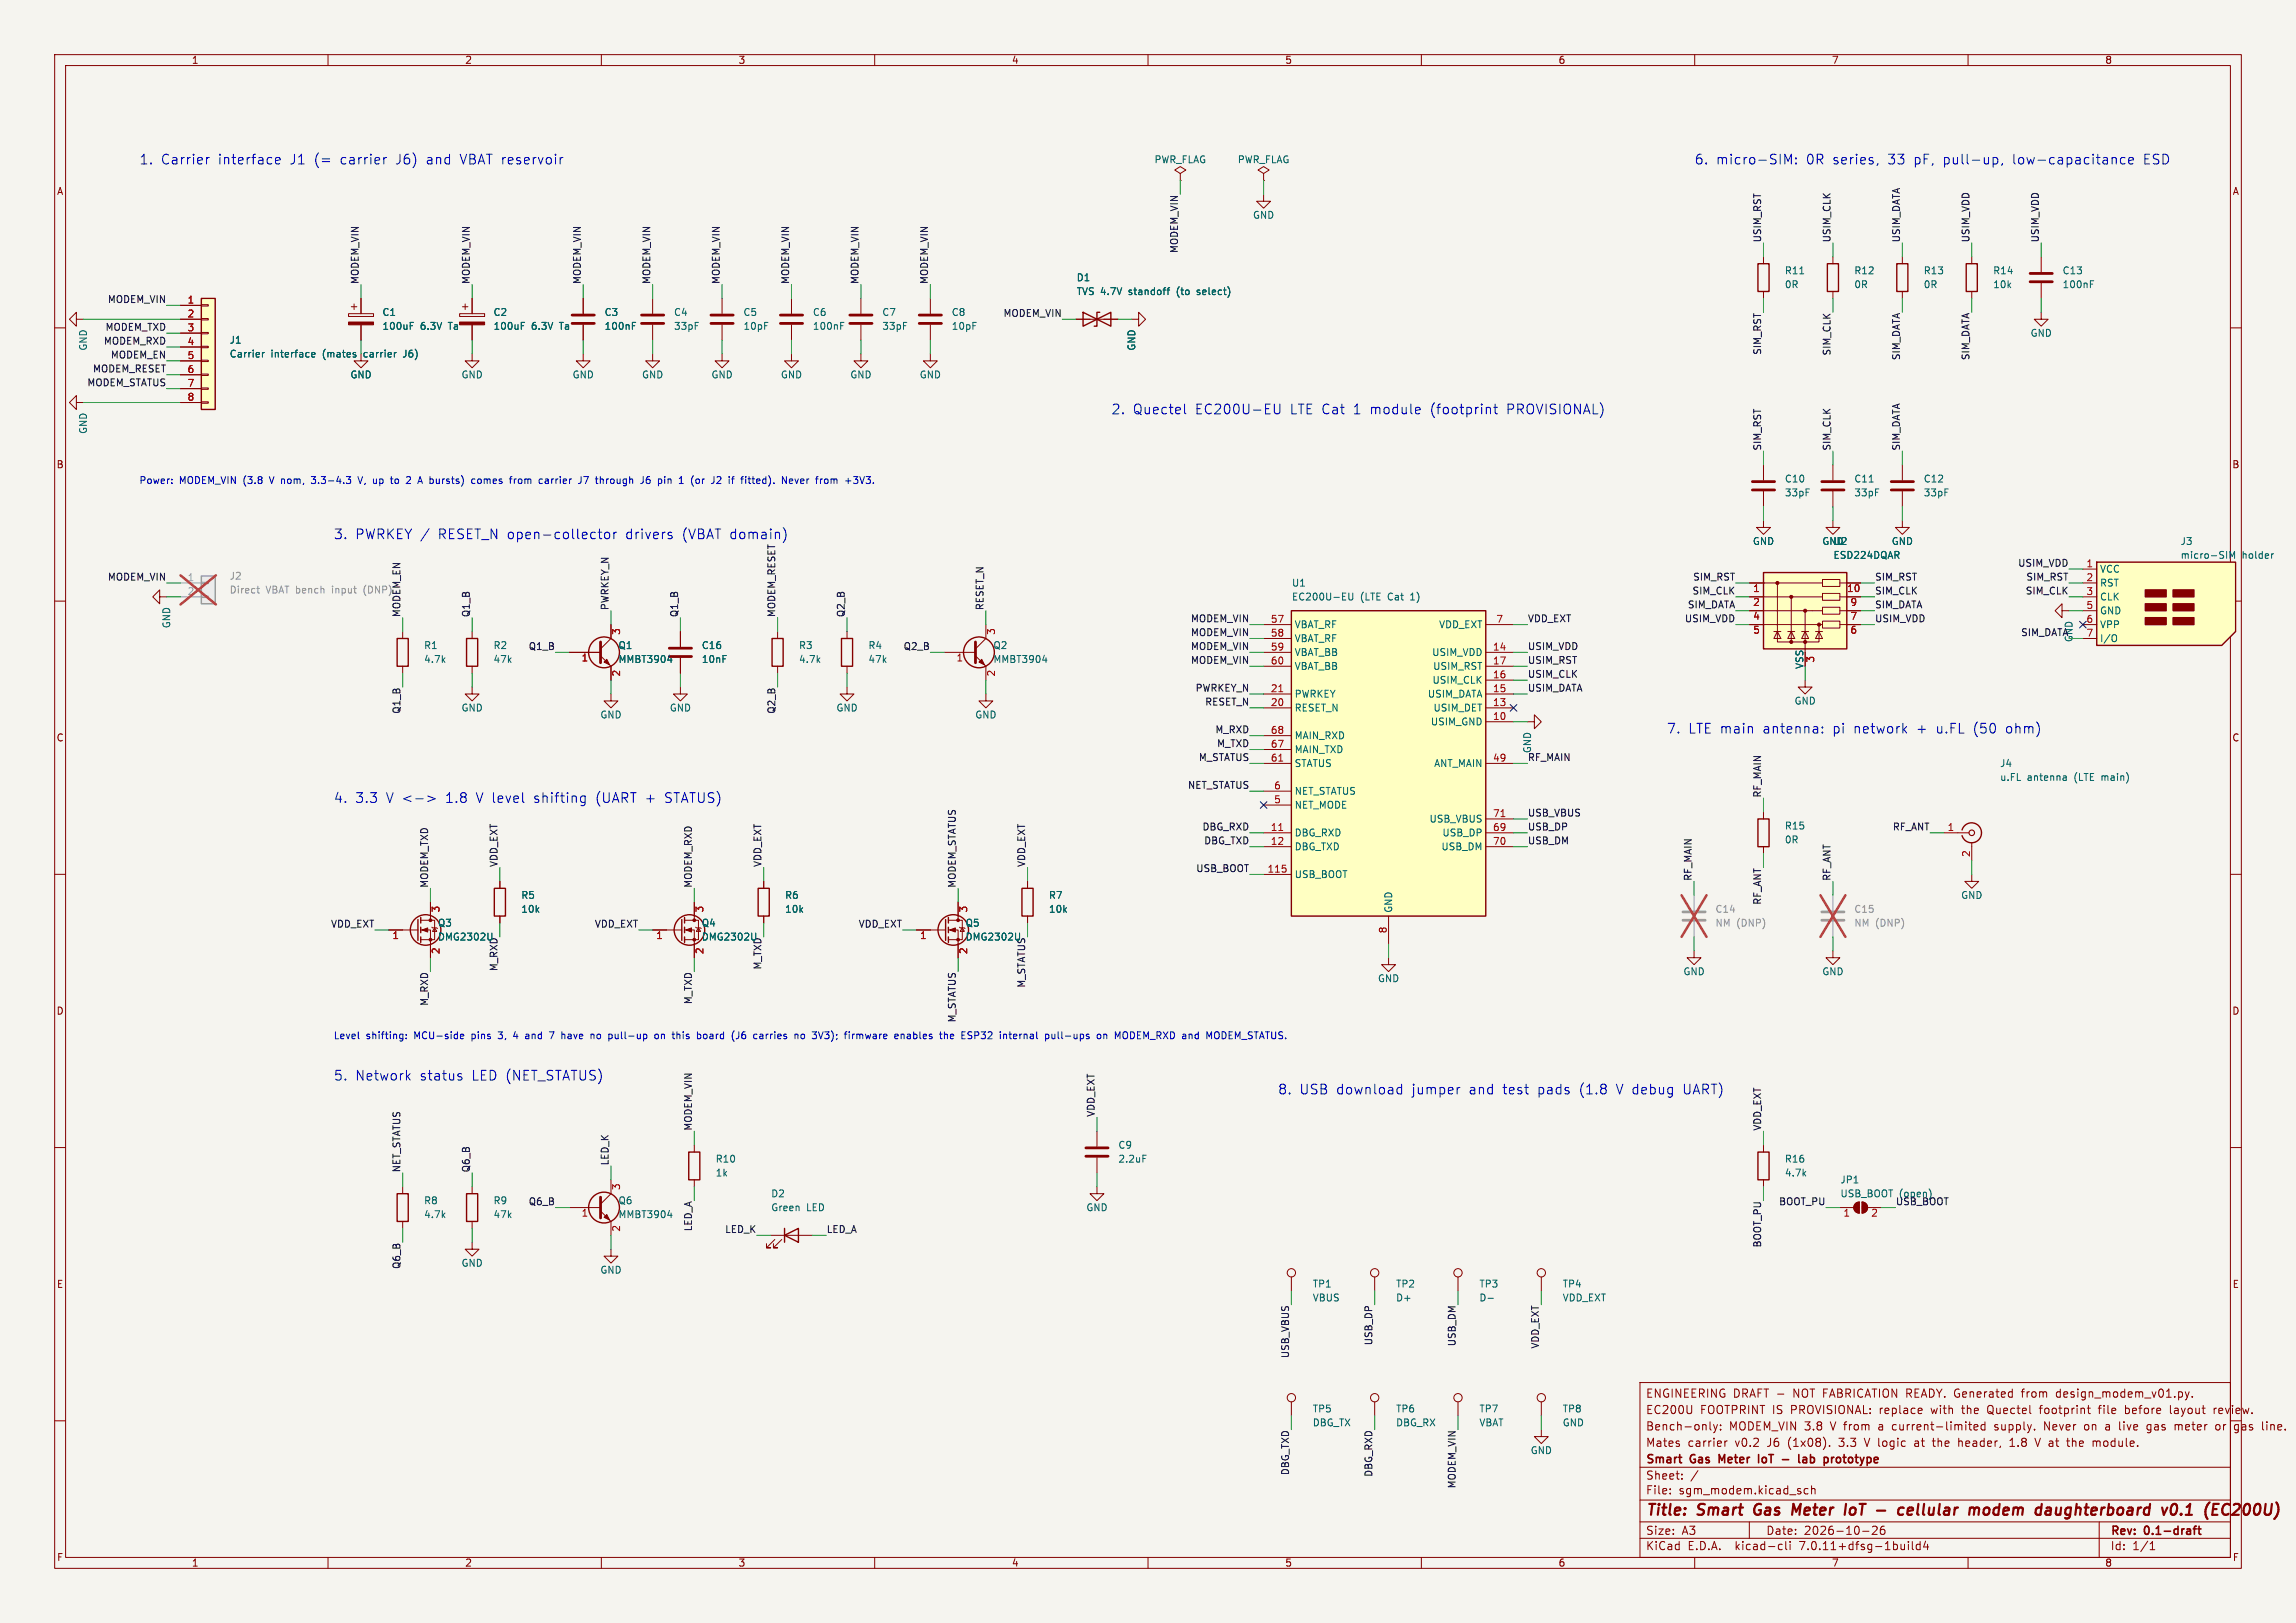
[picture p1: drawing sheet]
<svg xmlns="http://www.w3.org/2000/svg" width="420mm" height="297mm" viewBox="0 0 420 297" stroke-linecap="round" stroke-linejoin="round" font-family="sans-serif">
<defs><g id="words">
<g font-size="2.8" fill="#840000">
<text x="301" y="277.9">Title:</text>
<text x="310.6" y="277.9">Smart</text>
<text x="321.7" y="277.9">Gas</text>
<text x="329.5" y="277.9">Meter</text>
<text x="339.9" y="277.9">IoT</text>
<text x="346.5" y="277.9">-</text>
<text x="351.3" y="277.9">cellular</text>
<text x="365.1" y="277.9">modem</text>
<text x="378.1" y="277.9">daughterboard</text>
<text x="402" y="277.9">v0.1</text>
<text x="410.6" y="277.9">(EC200U</text>
</g>
<g font-size="2.5" fill="#0000c2">
<text x="25.4" y="30.2">1.</text>
<text x="29.4" y="30.2">Carrier</text>
<text x="39.9" y="30.2">interface</text>
<text x="53.1" y="30.2">J1</text>
<text x="57.6" y="30.2">(=</text>
<text x="62.5" y="30.2">carrier</text>
<text x="72.7" y="30.2">J6)</text>
<text x="78.4" y="30.2">and</text>
<text x="84.7" y="30.2">VBAT reservoir</text>
<text x="309.9" y="30.2">6.</text>
<text x="313.9" y="30.2">micro-SIM:</text>
<text x="330.4" y="30.2">0R</text>
<text x="335.3" y="30.2">series,</text>
<text x="345.5" y="30.2">33</text>
<text x="350.3" y="30.2">pF,</text>
<text x="355.8" y="30.2">pull-up,</text>
<text x="368.6" y="30.2">low-capacitance</text>
<text x="392.7" y="30.2">ESD</text>
<text x="203.2" y="76">2.</text>
<text x="207.2" y="76">Quectel</text>
<text x="218.6" y="76">EC200U-EU</text>
<text x="236.1" y="76">LTE Cat</text>
<text x="247.8" y="76">1</text>
<text x="251" y="76">module</text>
<text x="262.1" y="76">(footprint</text>
<text x="276.1" y="76">PROVISIONAL)</text>
<text x="61" y="98.8">3.</text>
<text x="65" y="98.8">PWRKEY /</text>
<text x="80.2" y="98.8">RESET_N open-collector</text>
<text x="114.7" y="98.8">drivers</text>
<text x="125.2" y="98.8">(VBAT domain)</text>
<text x="304.8" y="134.4">7.</text>
<text x="308.8" y="134.4">LTE main</text>
<text x="322.5" y="134.4">antenna:</text>
<text x="335.4" y="134.4">pi</text>
<text x="339.3" y="134.4">network</text>
<text x="351" y="134.4">+</text>
<text x="354.6" y="134.4">u.FL</text>
<text x="361.5" y="134.4">(50</text>
<text x="367.5" y="134.4">ohm)</text>
<text x="61" y="147.1">4.</text>
<text x="65" y="147.1">3.3</text>
<text x="70.6" y="147.1">V &lt;-&gt;</text>
<text x="81.7" y="147.1">1.8</text>
<text x="87.4" y="147.1">V level</text>
<text x="98.1" y="147.1">shifting</text>
<text x="109.5" y="147.1">(UART +</text>
<text x="122.3" y="147.1">STATUS)</text>
<text x="61" y="197.9">5.</text>
<text x="65" y="197.9">Network</text>
<text x="76.8" y="197.9">status</text>
<text x="86.4" y="197.9">LED (NET_STATUS)</text>
<text x="233.7" y="200.4">8.</text>
<text x="237.7" y="200.4">USB download</text>
<text x="258.4" y="200.4">jumper</text>
<text x="268.9" y="200.4">and</text>
<text x="275.2" y="200.4">test</text>
<text x="281.6" y="200.4">pads</text>
<text x="289.3" y="200.4">(1.8</text>
<text x="296.2" y="200.4">V debug</text>
<text x="308.6" y="200.4">UART)</text>
</g>
<g font-size="2.1" fill="#840000">
<text x="301" y="256">ENGINEERING DRAFT -</text>
<text x="328.2" y="256">NOT FABRICATION READY. Generated</text>
<text x="370.6" y="256">from</text>
<text x="377" y="256">design_modem_v01.py.</text>
<text x="301" y="262">Bench-only:</text>
<text x="301" y="259">EC200U</text>
<text x="311" y="259">FOOTPRINT IS</text>
<text x="316.3" y="262">MODEM_VIN 3.8</text>
<text x="327.7" y="259">PROVISIONAL:</text>
<text x="335" y="262">V from</text>
<text x="344.1" y="262">a</text>
<text x="344.1" y="259">replace</text>
<text x="346.7" y="262">current-limited</text>
<text x="353.7" y="259">with</text>
<text x="359.5" y="259">the</text>
<text x="364.3" y="259">Quectel</text>
<text x="365.6" y="262">supply.</text>
<text x="374" y="259">footprint</text>
<text x="374.8" y="262">Never</text>
<text x="382.3" y="262">on</text>
<text x="385" y="259">file</text>
<text x="386.3" y="262">a</text>
<text x="389" y="262">live</text>
<text x="389.9" y="259">before</text>
<text x="394.2" y="262">gas</text>
<text x="398.3" y="259">layout</text>
<text x="399.5" y="262">meter</text>
<text x="406.4" y="259">review.</text>
<text x="407.1" y="262">or</text>
<text x="410.7" y="262">gas</text>
<text x="415.9" y="262">line.</text>
<text x="301" y="268.2">Smart</text>
<text x="301" y="265">Mates</text>
<text x="308.7" y="265">carrier</text>
<text x="309.3" y="268.2">Gas</text>
<text x="315.1" y="268.2">Meter</text>
<text x="317.4" y="265">v0.2</text>
<text x="322.9" y="268.2">IoT</text>
<text x="323.5" y="265">J6</text>
<text x="327.3" y="265">(1x08).</text>
<text x="331.5" y="268.2">lab</text>
<text x="336.7" y="268.2">prototype</text>
<text x="336.8" y="265">3.3</text>
<text x="341.7" y="265">V logic</text>
<text x="351.1" y="265">at</text>
<text x="354.6" y="265">the</text>
<text x="359.4" y="265">header,</text>
<text x="369" y="265">1.8</text>
<text x="373.9" y="265">V at</text>
<text x="380" y="265">the</text>
<text x="384.8" y="265">module.</text>
<text x="301" y="273.7">File:</text>
<text x="301" y="271">Sheet:</text>
<text x="307.1" y="273.7">sgm_modem.kicad_sch</text>
<text x="301" y="281.1">Size:</text>
<text x="307.6" y="281.1">A3</text>
<text x="323" y="281.1">Date:</text>
<text x="330" y="281.1">2026-10-26</text>
<text x="386" y="281.3">Rev:</text>
<text x="392.4" y="281.3">0.1-draft</text>
<text x="301" y="283.9">KiCad</text>
<text x="308.7" y="283.9">E.D.A.</text>
<text x="317.6" y="283.9">kicad-cli</text>
<text x="329.5" y="283.9">7.0.11+dfsg-1build4</text>
<text x="386" y="283.9">Id:</text>
<text x="390.1" y="283.9">1/1</text>
</g>
<g font-size="1.8" fill="#840000">
<text x="35" y="11.9">1</text>
<text x="85" y="11.9">2</text>
<text x="135" y="11.9">3</text>
<text x="185" y="11.9">4</text>
<text x="235" y="11.9">5</text>
<text x="285" y="11.9">6</text>
<text x="335" y="11.9">7</text>
<text x="385" y="11.9">8</text>
<text x="10.3" y="35.9">A</text>
<text x="408.3" y="35.9">A</text>
<text x="10.3" y="85.9">B</text>
<text x="408.2" y="85.9">B</text>
<text x="10.3" y="135.9">C</text>
<text x="408.2" y="135.9">C</text>
<text x="10.3" y="185.9">D</text>
<text x="408.2" y="185.9">D</text>
<text x="10.3" y="235.9">E</text>
<text x="408.3" y="235.9">E</text>
<text x="10.3" y="285.9">F</text>
<text x="35" y="286.9">1</text>
<text x="85" y="286.9">2</text>
<text x="135" y="286.9">3</text>
<text x="185" y="286.9">4</text>
<text x="235" y="286.9">5</text>
<text x="285" y="286.9">6</text>
<text x="335" y="286.9">7</text>
<text x="385" y="286.9">8</text>
<text x="408.3" y="285.9">F</text>
</g>
<g font-size="1.8" fill="#006464">
<text x="211.1" y="30.1">PWR_FLAG</text>
<text x="226.3" y="30.1">PWR_FLAG</text>
<text x="229.1" y="40.2">GND</text>
<text x="196.9" y="51.7">D1</text>
<text x="326.4" y="50.4">R11</text>
<text x="326.4" y="52.9">0R</text>
<text x="339.1" y="50.4">R12</text>
<text x="339.1" y="52.9">0R</text>
<text x="351.8" y="50.4">R13</text>
<text x="351.8" y="52.9">0R</text>
<text x="364.5" y="50.4">R14</text>
<text x="364.5" y="52.9">10k</text>
<text x="377.2" y="50.4">C13</text>
<text x="377.2" y="52.9">100nF</text>
<text x="69.9" y="58">C1</text>
<text x="90.2" y="58">C2</text>
<text x="110.5" y="58">C3</text>
<text x="123.2" y="58">C4</text>
<text x="135.9" y="58">C5</text>
<text x="148.6" y="58">C6</text>
<text x="161.3" y="58">C7</text>
<text x="174" y="58">C8</text>
<text x="196.9" y="54.2">TVS 4.7V</text>
<text x="206.6" y="54.2">standoff</text>
<text x="215.6" y="54.2">(to</text>
<text x="219.4" y="54.2">select)</text>
<text x="16.1" y="64.3" transform="rotate(-90 16.1 64.3)">GND</text>
<text x="41.9" y="63.1">J1</text>
<text x="41.9" y="65.6">Carrier</text>
<text x="49.6" y="65.6">interface</text>
<text x="59.1" y="65.6">(mates</text>
<text x="66.8" y="65.6">carrier</text>
<text x="69.9" y="60.6">100uF</text>
<text x="74.3" y="65.6">J6)</text>
<text x="76.9" y="60.6">6.3V</text>
<text x="82.2" y="60.6">Ta</text>
<text x="90.2" y="60.6">100uF</text>
<text x="97.2" y="60.6">6.3V</text>
<text x="102.5" y="60.6">Ta</text>
<text x="110.5" y="60.6">100nF</text>
<text x="123.2" y="60.6">33pF</text>
<text x="135.9" y="60.6">10pF</text>
<text x="148.6" y="60.6">100nF</text>
<text x="161.3" y="60.6">33pF</text>
<text x="174" y="60.6">10pF</text>
<text x="207.9" y="64.3" transform="rotate(-90 207.9 64.3)">GND</text>
<text x="371.3" y="61.8">GND</text>
<text x="64" y="69.4">GND</text>
<text x="84.3" y="69.4">GND</text>
<text x="104.6" y="69.4">GND</text>
<text x="117.3" y="69.4">GND</text>
<text x="130" y="69.4">GND</text>
<text x="142.7" y="69.4">GND</text>
<text x="155.4" y="69.4">GND</text>
<text x="168.1" y="69.4">GND</text>
<text x="16.1" y="79.5" transform="rotate(-90 16.1 79.5)">GND</text>
<text x="326.4" y="88.5">C10</text>
<text x="339.1" y="88.5">C11</text>
<text x="351.8" y="88.5">C12</text>
<text x="326.4" y="91">33pF</text>
<text x="339.1" y="91">33pF</text>
<text x="351.8" y="91">33pF</text>
<text x="320.5" y="99.9">GND</text>
<text x="333.2" y="99.9">GND</text>
<text x="335.3" y="99.9">U2</text>
<text x="345.9" y="99.9">GND</text>
<text x="398.8" y="99.9">J3</text>
<text x="236.2" y="107.5">U1</text>
<text x="335.3" y="102.5">ESD224DQAR</text>
<text x="384" y="105">VCC</text>
<text x="384" y="107.5">RST</text>
<text x="398.8" y="102.5">micro-SIM</text>
<text x="410.1" y="102.5">holder</text>
<text x="236.2" y="110.1">EC200U-EU</text>
<text x="248.8" y="110.1">(LTE</text>
<text x="254" y="110.1">Cat</text>
<text x="258.3" y="110.1">1)</text>
<text x="384" y="110.1">CLK</text>
<text x="384" y="112.6">GND</text>
<text x="31.3" y="115.1" transform="rotate(-90 31.3 115.1)">GND</text>
<text x="77.5" y="119">R1</text>
<text x="90.2" y="119">R2</text>
<text x="113" y="119">Q1</text>
<text x="128.3" y="119">C16</text>
<text x="146.1" y="119">R3</text>
<text x="158.8" y="119">R4</text>
<text x="181.6" y="119">Q2</text>
<text x="236.7" y="115.2">VBAT_RF</text>
<text x="236.7" y="117.7">VBAT_RF</text>
<text x="263.1" y="115.2">VDD_EXT</text>
<text x="384" y="115.2">VPP</text>
<text x="384" y="117.7">I/O</text>
<text x="77.5" y="121.5">4.7k</text>
<text x="90.2" y="121.5">47k</text>
<text x="113" y="121.5">MMBT3904</text>
<text x="128.3" y="121.5">10nF</text>
<text x="146.1" y="121.5">4.7k</text>
<text x="158.8" y="121.5">47k</text>
<text x="181.6" y="121.5">MMBT3904</text>
<text x="236.7" y="120.2">VBAT_BB</text>
<text x="236.7" y="122.8">VBAT_BB</text>
<text x="261.9" y="120.2">USIM_VDD</text>
<text x="261.9" y="125.3">USIM_CLK</text>
<text x="262.1" y="122.8">USIM_RST</text>
<text x="329.9" y="122.5" transform="rotate(-90 329.9 122.5)">VSS</text>
<text x="84.3" y="130.4">GND</text>
<text x="109.7" y="131.7">GND</text>
<text x="122.4" y="130.4">GND</text>
<text x="152.9" y="130.4">GND</text>
<text x="178.3" y="131.7">GND</text>
<text x="236.7" y="130.4">RESET_N</text>
<text x="236.7" y="127.9">PWRKEY</text>
<text x="261.1" y="127.9">USIM_DATA</text>
<text x="262.1" y="130.4">USIM_DET</text>
<text x="328.2" y="129.1">GND</text>
<text x="236.7" y="135.5">MAIN_RXD</text>
<text x="261.6" y="132.9">USIM_GND</text>
<text x="236.7" y="140.6">STATUS</text>
<text x="236.7" y="138">MAIN_TXD</text>
<text x="262.2" y="140.6">ANT_MAIN</text>
<text x="365.8" y="140.6">J4</text>
<text x="365.8" y="143.1">u.FL</text>
<text x="370.8" y="143.1">antenna</text>
<text x="379.5" y="143.1">(LTE</text>
<text x="384.7" y="143.1">main)</text>
<text x="236.7" y="148.2">NET_MODE</text>
<text x="236.7" y="145.6">NET_STATUS</text>
<text x="236.7" y="153.3">DBG_RXD</text>
<text x="236.7" y="155.8">DBG_TXD</text>
<text x="261.4" y="150.7">USB_VBUS</text>
<text x="263.6" y="155.8">USB_DM</text>
<text x="263.8" y="153.3">USB_DP</text>
<text x="326.4" y="152">R15</text>
<text x="326.4" y="154.5">0R</text>
<text x="236.7" y="160.9">USB_BOOT</text>
<text x="95.3" y="164.7">R5</text>
<text x="95.3" y="167.2">10k</text>
<text x="143.5" y="164.7">R6</text>
<text x="143.5" y="167.2">10k</text>
<text x="191.8" y="164.7">R7</text>
<text x="191.8" y="167.2">10k</text>
<text x="254.9" y="167.1" transform="rotate(-90 254.9 167.1)">GND</text>
<text x="358.6" y="164.7">GND</text>
<text x="80" y="172.3">DMG2302U</text>
<text x="80" y="169.8">Q3</text>
<text x="128.3" y="172.3">DMG2302U</text>
<text x="128.3" y="169.8">Q4</text>
<text x="176.5" y="172.3">DMG2302U</text>
<text x="176.5" y="169.8">Q5</text>
<text x="91.1" y="177.8" transform="rotate(-90 91.1 177.8)">M_RXD</text>
<text x="139.4" y="177.5" transform="rotate(-90 139.4 177.5)">M_TXD</text>
<text x="252" y="179.9">GND</text>
<text x="307.8" y="178.7">GND</text>
<text x="333.2" y="178.7">GND</text>
<text x="187.6" y="180.8" transform="rotate(-90 187.6 180.8)">M_STATUS</text>
<text x="130.8" y="213">R10</text>
<text x="130.8" y="215.5">1k</text>
<text x="204.5" y="210.4">C9</text>
<text x="204.5" y="213">2.2uF</text>
<text x="326.4" y="213">R16</text>
<text x="326.4" y="215.5">4.7k</text>
<text x="77.5" y="220.6">R8</text>
<text x="90.2" y="220.6">R9</text>
<text x="113" y="220.6">Q6</text>
<text x="141" y="219.3">D2</text>
<text x="141" y="221.8">Green</text>
<text x="147.5" y="221.8">LED</text>
<text x="198.6" y="221.8">GND</text>
<text x="336.6" y="216.8">JP1</text>
<text x="336.6" y="219.3">USB_BOOT (open)</text>
<text x="77.5" y="223.1">4.7k</text>
<text x="90.2" y="223.1">47k</text>
<text x="113" y="223.1">MMBT3904</text>
<text x="84.3" y="232">GND</text>
<text x="109.7" y="233.3">GND</text>
<text x="240" y="235.8">TP1</text>
<text x="240" y="238.4">VBUS</text>
<text x="255.3" y="235.8">TP2</text>
<text x="255.3" y="238.4">D+</text>
<text x="270.5" y="235.8">TP3</text>
<text x="270.5" y="238.4">D-</text>
<text x="285.8" y="235.8">TP4</text>
<text x="285.8" y="238.4">VDD_EXT</text>
<text x="240" y="258.7">TP5</text>
<text x="240" y="261.2">DBG_TX</text>
<text x="255.3" y="258.7">TP6</text>
<text x="255.3" y="261.2">DBG_RX</text>
<text x="270.5" y="258.7">TP7</text>
<text x="270.5" y="261.2">VBAT</text>
<text x="285.8" y="258.7">TP8</text>
<text x="285.8" y="261.2">GND</text>
<text x="279.9" y="266.3">GND</text>
</g>
<g font-size="1.8" fill="#0f0f0f">
<text x="215.6" y="46.4" transform="rotate(-90 215.6 46.4)">MODEM_VIN</text>
<text x="322.2" y="44.4" transform="rotate(-90 322.2 44.4)">USIM_RST</text>
<text x="334.9" y="44.4" transform="rotate(-90 334.9 44.4)">USIM_CLK</text>
<text x="347.6" y="44.4" transform="rotate(-90 347.6 44.4)">USIM_DATA</text>
<text x="360.3" y="44.4" transform="rotate(-90 360.3 44.4)">USIM_VDD</text>
<text x="373" y="44.4" transform="rotate(-90 373 44.4)">USIM_VDD</text>
<text x="65.7" y="52.1" transform="rotate(-90 65.7 52.1)">MODEM_VIN</text>
<text x="86" y="52.1" transform="rotate(-90 86 52.1)">MODEM_VIN</text>
<text x="106.3" y="52.1" transform="rotate(-90 106.3 52.1)">MODEM_VIN</text>
<text x="119" y="52.1" transform="rotate(-90 119 52.1)">MODEM_VIN</text>
<text x="131.7" y="52.1" transform="rotate(-90 131.7 52.1)">MODEM_VIN</text>
<text x="144.4" y="52.1" transform="rotate(-90 144.4 52.1)">MODEM_VIN</text>
<text x="157.1" y="52.1" transform="rotate(-90 157.1 52.1)">MODEM_VIN</text>
<text x="169.8" y="52.1" transform="rotate(-90 169.8 52.1)">MODEM_VIN</text>
<text x="19.6" y="55.5">MODEM_VIN</text>
<text x="183.5" y="58.1">MODEM_VIN</text>
<text x="18.9" y="63.2">MODEM_RXD</text>
<text x="19.2" y="60.6">MODEM_TXD</text>
<text x="20.2" y="65.7">MODEM_EN</text>
<text x="322.2" y="65" transform="rotate(-90 322.2 65)">SIM_RST</text>
<text x="334.9" y="65.2" transform="rotate(-90 334.9 65.2)">SIM_CLK</text>
<text x="15.9" y="70.8">MODEM_STATUS</text>
<text x="16.9" y="68.2">MODEM_RESET</text>
<text x="347.6" y="66" transform="rotate(-90 347.6 66)">SIM_DATA</text>
<text x="360.3" y="66" transform="rotate(-90 360.3 66)">SIM_DATA</text>
<text x="322.2" y="82.5" transform="rotate(-90 322.2 82.5)">SIM_RST</text>
<text x="334.9" y="82.5" transform="rotate(-90 334.9 82.5)">SIM_CLK</text>
<text x="347.6" y="82.5" transform="rotate(-90 347.6 82.5)">SIM_DATA</text>
<text x="19.6" y="106.3">MODEM_VIN</text>
<text x="309.6" y="106.3">SIM_RST</text>
<text x="342.9" y="106.3">SIM_RST</text>
<text x="369.1" y="103.8">USIM_VDD</text>
<text x="370.6" y="106.3">SIM_RST</text>
<text x="67" y="108.8">(DNP)</text>
<text x="73.3" y="113" transform="rotate(-90 73.3 113)">MODEM_EN</text>
<text x="86" y="113" transform="rotate(-90 86 113)">Q1_B</text>
<text x="111.4" y="111.8" transform="rotate(-90 111.4 111.8)">PWRKEY_N</text>
<text x="124.1" y="113" transform="rotate(-90 124.1 113)">Q1_B</text>
<text x="141.9" y="113" transform="rotate(-90 141.9 113)">MODEM_RESET</text>
<text x="154.6" y="113" transform="rotate(-90 154.6 113)">Q2_B</text>
<text x="180" y="111.8" transform="rotate(-90 180 111.8)">RESET_N</text>
<text x="217.8" y="114">MODEM_VIN</text>
<text x="279.4" y="114">VDD_EXT</text>
<text x="308.1" y="114">USIM_VDD</text>
<text x="308.6" y="111.4">SIM_DATA</text>
<text x="309.5" y="108.9">SIM_CLK</text>
<text x="342.9" y="108.9">SIM_CLK</text>
<text x="342.9" y="111.4">SIM_DATA</text>
<text x="342.9" y="114">USIM_VDD</text>
<text x="370.5" y="108.9">SIM_CLK</text>
<text x="96.6" y="119">Q1_B</text>
<text x="165.2" y="119">Q2_B</text>
<text x="217.8" y="116.5">MODEM_VIN</text>
<text x="217.8" y="119">MODEM_VIN</text>
<text x="279.4" y="119">USIM_VDD</text>
<text x="369.6" y="116.5">SIM_DATA</text>
<text x="379.3" y="117.6" transform="rotate(-90 379.3 117.6)">GND</text>
<text x="217.8" y="121.6">MODEM_VIN</text>
<text x="279.4" y="121.6">USIM_RST</text>
<text x="279.4" y="124.1">USIM_CLK</text>
<text x="73.3" y="130.7" transform="rotate(-90 73.3 130.7)">Q1_B</text>
<text x="141.9" y="130.7" transform="rotate(-90 141.9 130.7)">Q2_B</text>
<text x="218.6" y="126.7">PWRKEY_N</text>
<text x="220.4" y="129.2">RESET_N</text>
<text x="279.4" y="126.7">USIM_DATA</text>
<text x="222.2" y="134.3">M_RXD</text>
<text x="222.5" y="136.8">M_TXD</text>
<text x="280.3" y="137.9" transform="rotate(-90 280.3 137.9)">GND</text>
<text x="219.2" y="139.4">M_STATUS</text>
<text x="279.4" y="139.4">RF_MAIN</text>
<text x="217.2" y="144.4">NET_STATUS</text>
<text x="279.4" y="149.5">USB_VBUS</text>
<text x="322.2" y="146" transform="rotate(-90 322.2 146)">RF_MAIN</text>
<text x="219.9" y="152.1">DBG_RXD</text>
<text x="220.2" y="154.6">DBG_TXD</text>
<text x="279.4" y="152.1">USB_DP</text>
<text x="279.4" y="154.6">USB_DM</text>
<text x="346.1" y="152.1">RF_ANT</text>
<text x="91.1" y="158.8" transform="rotate(-90 91.1 158.8)">VDD_EXT</text>
<text x="139.4" y="158.8" transform="rotate(-90 139.4 158.8)">VDD_EXT</text>
<text x="187.6" y="158.8" transform="rotate(-90 187.6 158.8)">VDD_EXT</text>
<text x="218.7" y="159.7">USB_BOOT</text>
<text x="309.5" y="161.3" transform="rotate(-90 309.5 161.3)">RF_MAIN</text>
<text x="334.9" y="161.3" transform="rotate(-90 334.9 161.3)">RF_ANT</text>
<text x="78.4" y="162.6" transform="rotate(-90 78.4 162.6)">MODEM_TXD</text>
<text x="126.7" y="162.6" transform="rotate(-90 126.7 162.6)">MODEM_RXD</text>
<text x="174.9" y="162.6" transform="rotate(-90 174.9 162.6)">MODEM_STATUS</text>
<text x="322.2" y="165.7" transform="rotate(-90 322.2 165.7)">RF_ANT</text>
<text x="60.5" y="169.8">VDD_EXT</text>
<text x="108.7" y="169.8">VDD_EXT</text>
<text x="157" y="169.8">VDD_EXT</text>
<text x="78.4" y="184.2" transform="rotate(-90 78.4 184.2)">M_RXD</text>
<text x="126.7" y="183.9" transform="rotate(-90 126.7 183.9)">M_TXD</text>
<text x="174.9" y="187.2" transform="rotate(-90 174.9 187.2)">M_STATUS</text>
<text x="126.7" y="207" transform="rotate(-90 126.7 207)">MODEM_VIN</text>
<text x="200.3" y="204.5" transform="rotate(-90 200.3 204.5)">VDD_EXT</text>
<text x="322.2" y="207" transform="rotate(-90 322.2 207)">VDD_EXT</text>
<text x="73.3" y="214.6" transform="rotate(-90 73.3 214.6)">NET_STATUS</text>
<text x="86" y="214.6" transform="rotate(-90 86 214.6)">Q6_B</text>
<text x="111.4" y="213.4" transform="rotate(-90 111.4 213.4)">LED_K</text>
<text x="96.6" y="220.6">Q6_B</text>
<text x="325.3" y="220.6">BOOT_PU</text>
<text x="346.7" y="220.6">USB_BOOT</text>
<text x="126.7" y="225.4" transform="rotate(-90 126.7 225.4)">LED_A</text>
<text x="132.5" y="225.7">LED_K</text>
<text x="151.1" y="225.7">LED_A</text>
<text x="73.3" y="232.3" transform="rotate(-90 73.3 232.3)">Q6_B</text>
<text x="322.2" y="228.4" transform="rotate(-90 322.2 228.4)">BOOT_PU</text>
<text x="235.9" y="248.6" transform="rotate(-90 235.9 248.6)">USB_VBUS</text>
<text x="251.1" y="246.3" transform="rotate(-90 251.1 246.3)">USB_DP</text>
<text x="266.3" y="246.5" transform="rotate(-90 266.3 246.5)">USB_DM</text>
<text x="281.6" y="246.9" transform="rotate(-90 281.6 246.9)">VDD_EXT</text>
<text x="235.9" y="270" transform="rotate(-90 235.9 270)">DBG_TXD</text>
<text x="251.1" y="270.4" transform="rotate(-90 251.1 270.4)">DBG_RXD</text>
<text x="266.3" y="272.5" transform="rotate(-90 266.3 272.5)">MODEM_VIN</text>
</g>
<g font-size="1.8" fill="#a90000">
<text x="34.2" y="55.6">1</text>
<text x="34.2" y="58.2">2</text>
<text x="34.2" y="60.7">3</text>
<text x="34.2" y="63.2">4</text>
<text x="34.2" y="65.8">5</text>
<text x="34.2" y="68.3">6</text>
<text x="34.2" y="70.9">7</text>
<text x="34.2" y="73.4">8</text>
<text x="381.6" y="103.9">1</text>
<text x="381.6" y="106.4">2</text>
<text x="320.6" y="108.7">1</text>
<text x="320.6" y="111.2">2</text>
<text x="320.6" y="113.7">4</text>
<text x="337.8" y="108.7">10</text>
<text x="338.4" y="113.7">7</text>
<text x="338.4" y="111.2">9</text>
<text x="381.6" y="109">3</text>
<text x="381.6" y="111.5">5</text>
<text x="113.7" y="116.3" transform="rotate(-90 113.7 116.3)">3</text>
<text x="182.3" y="116.3" transform="rotate(-90 182.3 116.3)">3</text>
<text x="232.4" y="114">57</text>
<text x="232.4" y="116.6">58</text>
<text x="232.4" y="119.1">59</text>
<text x="273" y="119.1">14</text>
<text x="273.6" y="114">7</text>
<text x="320.6" y="116.3">5</text>
<text x="338.4" y="116.3">6</text>
<text x="381.6" y="114">6</text>
<text x="381.6" y="116.6">7</text>
<text x="106.3" y="121.4">1</text>
<text x="113.7" y="123.9" transform="rotate(-90 113.7 123.9)">2</text>
<text x="174.9" y="121.4">1</text>
<text x="182.3" y="123.9" transform="rotate(-90 182.3 123.9)">2</text>
<text x="232.4" y="121.7">60</text>
<text x="273" y="124.2">16</text>
<text x="273" y="121.7">17</text>
<text x="332.2" y="121.4" transform="rotate(-90 332.2 121.4)">3</text>
<text x="232.4" y="129.3">20</text>
<text x="232.4" y="126.7">21</text>
<text x="273" y="131.8">10</text>
<text x="273" y="129.3">13</text>
<text x="273" y="126.7">15</text>
<text x="232.4" y="136.9">67</text>
<text x="232.4" y="134.4">68</text>
<text x="232.4" y="139.4">61</text>
<text x="273" y="139.4">49</text>
<text x="233" y="147.1">5</text>
<text x="233" y="144.5">6</text>
<text x="273" y="149.6">71</text>
<text x="232.4" y="152.1">11</text>
<text x="232.4" y="154.7">12</text>
<text x="273" y="152.1">69</text>
<text x="273" y="154.7">70</text>
<text x="356.2" y="152.1">1</text>
<text x="231.8" y="159.8">115</text>
<text x="360.4" y="156.9" transform="rotate(-90 360.4 156.9)">2</text>
<text x="80.7" y="167.1" transform="rotate(-90 80.7 167.1)">3</text>
<text x="129" y="167.1" transform="rotate(-90 129 167.1)">3</text>
<text x="177.2" y="167.1" transform="rotate(-90 177.2 167.1)">3</text>
<text x="71.7" y="172.2">1</text>
<text x="119.9" y="172.2">1</text>
<text x="168.2" y="172.2">1</text>
<text x="253.7" y="170.9" transform="rotate(-90 253.7 170.9)">8</text>
<text x="80.7" y="174.7" transform="rotate(-90 80.7 174.7)">2</text>
<text x="129" y="174.7" transform="rotate(-90 129 174.7)">2</text>
<text x="177.2" y="174.7" transform="rotate(-90 177.2 174.7)">2</text>
<text x="113.7" y="217.9" transform="rotate(-90 113.7 217.9)">3</text>
<text x="106.3" y="223">1</text>
<text x="113.7" y="225.5" transform="rotate(-90 113.7 225.5)">2</text>
<text x="337.1" y="223">1</text>
<text x="342.2" y="223">2</text>
</g>
<g font-size="1.8" fill="#0000c2">
<text x="25.4" y="88.7">Power:</text>
<text x="32.8" y="88.7">MODEM_VIN (3.8</text>
<text x="49.7" y="88.7">V nom,</text>
<text x="57.7" y="88.7">3.3-4.3</text>
<text x="66.5" y="88.7">V, up</text>
<text x="72.8" y="88.7">to</text>
<text x="75.9" y="88.7">2</text>
<text x="78.2" y="88.7">A bursts)</text>
<text x="88.4" y="88.7">comes</text>
<text x="95.6" y="88.7">from</text>
<text x="101.1" y="88.7">carrier</text>
<text x="108.6" y="88.7">J7</text>
<text x="111.9" y="88.7">through</text>
<text x="120.4" y="88.7">J6</text>
<text x="123.7" y="88.7">pin</text>
<text x="127.8" y="88.7">1</text>
<text x="130.2" y="88.7">(or</text>
<text x="134.1" y="88.7">J2</text>
<text x="137.5" y="88.7">if</text>
<text x="140" y="88.7">fitted).</text>
<text x="147.6" y="88.7">Never</text>
<text x="154" y="88.7">from</text>
<text x="159.6" y="88.7">+3V3.</text>
<text x="61" y="190.3">Level</text>
<text x="67" y="190.3">shifting:</text>
<text x="75.9" y="190.3">MCU-side</text>
<text x="86.5" y="190.3">pins</text>
<text x="91.6" y="190.3">3,</text>
<text x="94.6" y="190.3">4</text>
<text x="97" y="190.3">and</text>
<text x="101.6" y="190.3">7</text>
<text x="104" y="190.3">have</text>
<text x="109.5" y="190.3">no</text>
<text x="113" y="190.3">pull-up</text>
<text x="121.7" y="190.3">on</text>
<text x="125.1" y="190.3">this</text>
<text x="129.8" y="190.3">board</text>
<text x="136.4" y="190.3">(J6</text>
<text x="140.6" y="190.3">carries</text>
<text x="148.3" y="190.3">no</text>
<text x="151.7" y="190.3">3V3);</text>
<text x="157.9" y="190.3">firmware</text>
<text x="167.2" y="190.3">enables</text>
<text x="175.7" y="190.3">the</text>
<text x="179.8" y="190.3">ESP32</text>
<text x="187" y="190.3">internal</text>
<text x="195.5" y="190.3">pull-ups</text>
<text x="205.2" y="190.3">on</text>
<text x="208.7" y="190.3">MODEM_RXD and</text>
<text x="225.9" y="190.3">MODEM_STATUS.</text>
</g>
<g font-size="1.8" fill="#a5a4a2">
<text x="34.2" y="106.4">1</text>
<text x="34.2" y="109">2</text>
</g>
<g font-size="1.8" fill="#939391">
<text x="41.9" y="106.3">J2</text>
<text x="41.9" y="108.8">Direct</text>
<text x="48.7" y="108.8">VBAT bench</text>
<text x="61" y="108.8">input</text>
<text x="313.7" y="167.2">C14</text>
<text x="339.1" y="167.2">C15</text>
<text x="313.7" y="169.8">NM (DNP)</text>
<text x="339.1" y="169.8">NM (DNP)</text>
</g>
</g></defs>
<path d="M0 0h420v297h-420z" fill="#f5f4ef" stroke="#f5f4ef" stroke-width=".18"/>
<g fill="none" stroke="#840000" stroke-width=".18">
<path d="M10 10h400v277h-400zM12 12h396v273h-396zM60 10v2M110 10v2M160 10v2M210 10v2M260 10v2M310 10v2M360 10v2M215.9 31.8l1-.7-1-.6-1 .6 1 .7v1.2M215.9 33h.1M231.1 31.8l1.1-.7-1.1-.6-1 .6 1 .7v1.2"/>
<path d="M231.1 33h.1M231.1 35.6v1.2h1.3l-1.3 1.3-1.2-1.3h1.2M10 60h2M157.5 54.6v2.8M157.5 59.4v2.8M170.2 54.6v2.8M170.2 59.4v2.8M196.8 58.4h7.7M207 58.4h1.3v-1.2l1.2 1.2-1.2 1.3v-1.3M322.6 47v1.3M322.6 53.3v1.3M335.3 47v1.3"/>
<path d="M335.3 53.3v1.3M348 47v1.3M348 53.3v1.3M360.7 47v1.3M360.7 53.3v1.3M373.4 57.2v1.2h1.2l-1.2 1.3-1.3-1.3h1.3M408 60h2M144.8 64.8v1.2h1.2l-1.2 1.3-1.3-1.3h1.3M157.5 64.8v1.2h1.2l-1.2 1.3-1.3-1.3h1.3M170.2 64.8v1.2h1.2l-1.2 1.3-1.3-1.3h1.3M348 85.1v2.8M348 89.9v2.8"/>
<path d="M10 110h2M73.7 115.6v1.2M86.4 115.6v1.2M104.1 119.4h5.8M111.8 114.3v2.5l-1.9 1.9M124.5 115.6v2.8M142.2 115.6v1.2M154.9 115.6v1.2M172.7 119.4h5.7M180.3 114.3v2.5l-1.9 1.9M231.1 119.4h5.1M231.1 114.3h5.1"/>
<path d="M231.1 116.8h5.1M271.8 119.4h5.1M271.8 114.3h5.1M408 110h2M73.7 121.9v1.3M86.4 125.7v1.3h1.2l-1.2 1.3-1.3-1.3h1.3M86.4 121.9v1.3M109.9 120l1.9 1.9v2.6M111.8 127v1.3h1.2l-1.2 1.2-1.3-1.2h1.3M124.5 125.7v1.3h1.2l-1.2 1.3-1.3-1.3h1.3M124.5 120.4v2.8M142.2 121.9v1.3"/>
<path d="M154.9 125.7v1.3h1.3l-1.3 1.3-1.2-1.3h1.2M154.9 121.9v1.3M178.4 120l1.9 1.9v2.6M180.3 127v1.3h1.3l-1.3 1.2-1.2-1.2h1.2M231.1 129.5h5.1M231.1 127h5.1M231.1 121.9h5.1M231.1 139.7h5.1M231.1 137.2h5.1M231.1 134.6h5.1M271.8 132.1h5.1M271.8 129.5h5.1"/>
<path d="M271.8 127h5.1M271.8 124.5h5.1M271.8 121.9h5.1M271.8 139.7h5.1M279.4 132.1h1.3v-1.3l1.2 1.3-1.2 1.3v-1.3M10 160h2M231.1 152.4h5.1M231.1 154.9h5.1M231.1 147.3h5.1M231.1 144.8h5.1M271.8 152.4h5.1M271.8 154.9h5.1"/>
<path d="M271.8 149.9h5.1M408 160h2M71.1 170.2h5.4M77 170.2h1.7v5.1M77 168.4h2.5v3.6h-2.5M78.7 165.1v3.3M79 169.7l.1 .1h.8l.1 .1M79.5 169.8l.4 .6h-.8zM91.4 161.3v1.3M91.4 167.6v1.3M119.4 170.2h5.3M125.2 170.2h1.8v5.1"/>
<path d="M125.2 168.4h2.6v3.6h-2.6M127 165.1v3.3M127.3 169.7l.1 .1h.7l.2 .1M127.8 169.8l.3 .6h-.7zM139.7 161.3v1.3M139.7 167.6v1.3M167.6 170.2h5.4M173.5 170.2h1.8v5.1M173.5 168.4h2.5v3.6h-2.5M175.3 165.1v3.3M175.5 169.7l.1 .1h.8l.1 .1M176 169.8l.4 .6h-.8z"/>
<path d="M188 161.3v1.3M188 167.6v1.3M231.1 160h5.1M254 175.3v1.2h1.3l-1.3 1.3-1.3-1.3h1.3M254 167.6v5.1M10 210h2M73.7 217.2v1.2M86.4 217.2v1.2M111.8 215.9v2.5l-1.9 1.9M127 209.6v1.2M127 215.9v1.3M200.7 217.2v1.2h1.2l-1.2 1.3-1.3-1.3h1.3"/>
<path d="M200.7 207v2.8M200.7 211.8v2.8M340.6 220a1.02 1.02 0 0 1 1 1 1.02 1.02 0 0 1-1 1zM408 210h2M73.7 223.5v1.3M86.4 227.3v1.3h1.2l-1.2 1.3-1.3-1.3h1.3M86.4 223.5v1.3M104.1 221h5.8M109.9 221.6l1.9 1.9v2.6M111.8 228.6v1.3h1.2l-1.2 1.2-1.3-1.2h1.3M141 226.1h7.6M141.7 226.8l-1.5 1.5h.8h-.8v-.7"/>
<path d="M143 226.8l-1.5 1.5h.7h-.7v-.7M236.2 233.7v2.5M251.5 233.7v2.5M266.7 233.7v2.5M281.9 233.7v2.5M336.5 221h2.6M339.4 220.2l.7-.2v2a1.02 1.02 0 0 1-.9-.7 1.02 1.02 0 0 1 .2-1.1zM341.6 221h2.6M10 260h2M236.2 256.5v2.6M251.5 256.5v2.6M266.7 256.5v2.6"/>
<path d="M281.9 256.5v2.6M300 253h108v32h-108zM363.7 257.4v1.1M369.7 254.7h.6M373 257.7h.6M373.4 257.2l-.2 .2v1.3M376.4 254.7l-.2 .3v.4l.2 .3M381.8 257.7h.6M382.2 258.7h.2M383.8 257.7h.6M384.4 257.2l-.4 .2v1.3M388.8 258.6h.6"/>
<path d="M388.8 257.8h.6M388.8 257.2v1.5M397 257.2v1.3l.2 .2M399.7 254.7l.4 1M400.1 255.7l-.4 .5M400.4 254.7l-.3 1M401 255.5v.2M405 257.7v1M405.4 257.7l-.2 .1-.2 .2M405.9 257.8v.8M406.6 258l-.7 .2M408 260h2"/>
<path d="M281.9 261.6v1.3h1.3l-1.3 1.3-1.2-1.3h1.2M300 278.5h108M300 274.5h108M300 268.5h108M305.5 273.2v.2M305.5 272.5v.1M307.7 270.5v.2M307.7 269.8v.1M310.6 269.1l-1.3 1.9M312.8 260.2v1.3l.2 .2M313.4 260.7l.4 1M313.8 261.7l-.4 .5"/>
<path d="M314.2 260.7l-.4 1M314.7 261.5v.2M314.7 260.8v.1M315.5 263.7v1M315.9 263.7l-.2 .1-.2 .2M320 278.5v3M330.7 272.5l-.4-.1-.3 .3v.4l.2 .2h.5M331.4 272.5l.2-.1 .3 .1 .1 .9M331.4 271.9v1.5M334.7 264.5v.2M341 263.2l.5 1.5M342.5 279.4l.6-.1 .2 .1 .1 .3-1 1.1h1"/>
<path d="M344.7 279.3a.59 .59 0 0 0-.8 .6v.6l.2 .2 .4 .1 .2-.2 .1-.5-.1-.2h-.5l-.3 .2M350.7 263.7l-.4 .1M350.8 264.1h-.4a.29 .29 0 0 0-.2 .3 .29 .29 0 0 0 .2 .3h.4M353.4 263.7h.6M353.7 263.2v1.3l.3 .2M358.3 263.2v1.5M358.9 263.8l-.4-.1-.2 .1M360.1 260.7h.6M360.5 261.7h.2M361.1 261.2l.7-.2-.1-.2-.4-.1-.2 .2 .1 .7h.5M363.1 260.8l-.4-.1-.3 .3v.4l.1 .2h.6M363.1 260.2v1.5"/>
<path d="M364.9 261.6l.1 .1M364.9 260.8v.3M367.7 264.7h.8M367.7 263.6l.4-.4v1.5M372.2 263.2l.5 1.5 .5-1.5M374 261.7v-1.5l.9 1.5M379.1 263.2v1.5M379.3 263.7l-.2 .1M381.8 260.7l-.4 .1-.1 .2 .1 .5 .4 .2M383.5 263.9l.2-.2 .4 .1 .1 .9M384 278.5v6.5M385.2 260.8h.6"/>
<path d="M385.2 261.6l.5 .1M385.7 261.1l-.5 .1M392.7 261.4l.3 .3 .4-.1M393.4 260.8l-.4-.1-.3 .3M393.4 260.7v1.2l-.2 .3-.4-.1M398.1 260.7l.3 .1 .1 .1M398.5 260.9v.8M398.9 260.7l-.3 .1-.1 .1M405.4 260.8l.4-.1 .3 .3v.4l-.2 .2h-.5M414.7 260.2v.1M60 285v2M110 285v2"/>
<path d="M160 285v2M210 285v2M260 285v2M300 281.5h108M310 285v2M325.6 282.6l.4 .1M326 283.5l-.4 .1M326.7 282.1v1.3l.2 .2M327.4 282.1v.1M327.4 282.6v1M340.7 280.2h1.2M349.1 282.1v.1"/>
<path d="M349.1 282.6v1M349.8 282.1v1.3l.2 .2M351.2 282.7l-.4-.1-.3 .3v.4l.2 .2h.5M351.2 282.1v1.5M352.2 282l-.3 1.1h.9M352.6 282.6v1M360 285v2M393.3 283.6h.9M393.3 282.5l.4-.4v1.5"/>
<circle cx="236.2" cy="232.9" r=".76"/>
<circle cx="251.5" cy="232.9" r=".76"/>
<circle cx="266.7" cy="232.9" r=".76"/>
<circle cx="281.9" cy="232.9" r=".76"/>
<circle cx="236.2" cy="255.8" r=".76"/>
<circle cx="251.5" cy="255.8" r=".76"/>
<circle cx="266.7" cy="255.8" r=".76"/>
<circle cx="281.9" cy="255.8" r=".76"/>
</g>
<g fill="none" stroke="#840000" stroke-width=".3">
<path d="M307 266.7h.6M307.5 267.7h.1M315 267.3l-.5-1.1v1.5M321.7 266.2v1.5M322.4 266.8v.7M326 267.1h1.2M329 266.2v1.3l.3 .2M329.8 266.8h.6l.1 .9M330.5 267l-.5 .1a.29 .29 0 0 0-.3 .3 .29 .29 0 0 0 .3 .3l.5-.1M335.5 266.7l-.4 .1M336.2 266.7l-.3 .3v.4l.3 .3M401.2 279.8h.6"/>
<path d="M401.8 279.3l-.4 .2v1.3M402 279.8h.6M402.3 279.3v1.3l.3 .2"/>
</g>
<g fill="none" stroke="#840000" stroke-width=".4">
<path d="M321.2 275.5a1.27 1.27 0 0 0 0 1.6M329.4 275.2l-.9 1.4-.4-1.4-.3 2M339.1 275.9a.62 .62 0 0 0-.7 .4v.7a.52 .52 0 0 0 .8 .1M347.5 276l.2-.1 .6 .1M348.9 276.5l1-.2v-.3l-.2-.1-.6 .1-.2 .9 .2 .3 .6-.1M363 276.1a.52 .52 0 0 1 .5-.2 .52 .52 0 0 1 .4 .4v.5a.55 .55 0 0 1-.6 .4 .55 .55 0 0 1-.5-.4zM376.2 275.9l-.1 1.2a.57 .57 0 0 0 .8-.1M377 275.9l-.1 1.3M399 277l.1 .1-.1 .1M399 277l-.1 .1 .1 .1M399 277v.2M399.8 277.2h1.2"/>
<path d="M400 275.8l.6-.6-.2 2M404.2 274.9l-.1 .1M408.6 275.4l.3-.2h.5a.45 .45 0 0 1 .3 .6l-.1 .3-1.3 1.1h1.2"/>
</g>
<g fill="none" stroke="#840000" stroke-width=".25">
<path d="M198.1 57.2v2.5l5.1-2.5v2.5zM201.2 57.2h-.5v2.5h-.5M321.6 48.3h2v5h-2zM334.3 48.3h2v5h-2zM347 48.3h2v5h-2zM359.7 48.3h2v5h-2zM72.6 116.8h2.1v5.1h-2.1zM85.3 116.8h2.1v5.1h-2.1zM141.2 116.8h2.1v5.1h-2.1zM153.9 116.8h2.1v5.1h-2.1zM236.2 111.8h35.6v55.8h-35.6zM76.5 168.3v3.8"/>
<path d="M77 167.9v1M77 169.7v1M77 171.5v1M90.4 162.6h2.1v5h-2.1zM124.7 168.3v3.8M125.2 167.9v1M125.2 169.7v1M125.2 171.5v1M138.7 162.6h2v5h-2zM173 168.3v3.8M173.5 167.9v1M173.5 169.7v1"/>
<path d="M173.5 171.5v1M186.9 162.6h2.1v5h-2.1zM72.6 218.4h2.1v5.1h-2.1zM85.3 218.4h2.1v5.1h-2.1zM126 210.8h2v5.1h-2zM143.5 226.1l2.5-1.3v2.5zM143.5 224.8v2.5"/>
<circle cx="110.5" cy="119.4" r="2.82"/>
<circle cx="179.1" cy="119.4" r="2.82"/>
<circle cx="77.9" cy="170.2" r="2.79"/>
<circle cx="126.1" cy="170.2" r="2.79"/>
<circle cx="174.4" cy="170.2" r="2.79"/>
<circle cx="110.5" cy="221" r="2.82"/>
</g>
<g fill="none" stroke="#840000" stroke-width=".51">
<path d="M155.4 59.2h4.1M155.4 57.7h4.1M168.1 59.2h4.1M168.1 57.7h4.1M345.9 89.7h4.1M345.9 88.1h4.1M109.9 117.5v3.8M122.4 118.6h4.1M178.4 117.5v3.8M122.4 120.1h4.1M109.9 219.1v3.8M198.6 211.6h4.1"/>
<path d="M198.6 210.1h4.1"/>
</g>
<g fill="#840000" stroke="#840000" stroke-width=".18">
<path d="M110.5 121.2l.5-.5 .5 1z"/>
<path d="M125.5 170.2l1-.4v.8z"/>
<path d="M77.2 170.2l1-.4v.8z"/>
<path d="M179.1 121.2l.5-.5 .5 1z"/>
<path d="M173.7 170.2l1.1-.4v.8z"/>
<path d="M110.5 222.8l.5-.6 .5 1.1z"/>
<path d="M339.4 220.2l.7-.2v2a1.02 1.02 0 0 1-.9-.7 1.02 1.02 0 0 1 .2-1.1z"/>
<path d="M340.6 220a1.02 1.02 0 0 1 1 1 1.02 1.02 0 0 1-1 1z"/>
<circle cx="127" cy="172" r=".25"/>
<circle cx="127" cy="168.4" r=".25"/>
<circle cx="78.7" cy="172" r=".25"/>
<circle cx="78.7" cy="168.4" r=".25"/>
<circle cx="175.3" cy="172" r=".25"/>
<circle cx="175.3" cy="168.4" r=".25"/>
</g>
<g fill="none" stroke="#006464" stroke-width=".18">
<path d="M213.5 53.1h.5M214 52.6l-.3 .2v1.1M329.2 50.1h.7M246.7 108.5v1.1l.3 .2 .3-.1 .2-.1v-1.1M122.2 120.8h.7M122.8 120.4v.8M190.7 120.8h.8M191.3 120.4v.8M90 170.8v1M138.2 170.8v1M186.5 170.8v1M209.1 211.4h.6"/>
<path d="M352.9 217.6l.3 .8v.6M122.2 222.4h.7M122.8 222v.8M272.2 237.6h1"/>
</g>
<path d="M236.2 111.8h35.6v55.8h-35.6z" fill="#ffffc2" stroke="#ffffc2" stroke-width=".18"/>
<path d="M233.9 126.6h.7M233.9 139.3h.7M233.9 152h.7M274.6 149.4h.7" fill="none" stroke="#a90000" stroke-width=".18"/>
<path d="M383.5 102.9h25.4v12.7l-2.5 2.5h-22.9z" fill="#ffffc2"/>
<g fill="#840000" stroke="#840000" stroke-width=".25">
<path d="M392.4 113h3.8v1.3h-3.8z"/>
<path d="M392.4 110.5h3.8v1.3h-3.8z"/>
<path d="M392.4 108h3.8v1.2h-3.8z"/>
<path d="M397.5 113h3.8v1.3h-3.8z"/>
<path d="M397.5 110.5h3.8v1.3h-3.8z"/>
<path d="M397.5 108h3.8v1.2h-3.8z"/>
</g>
<path d="M36.8 54.6h2.6v20.3h-2.6zM322.6 104.8h15.2v13.9h-15.2zM383.5 102.9h25.4v12.7l-2.5 2.5h-22.9zM321.6 149.9h2v5h-2zM358.9 151.9a1.81 1.81 0 0 1 2.8-1 1.81 1.81 0 0 1 0 3 1.81 1.81 0 0 1-2.8-1M321.6 210.8h2v5.1h-2z" fill="none" stroke="#840000" stroke-width=".25"/>
<g fill="none" stroke="#840000" stroke-width=".18">
<path d="M14 58.4v-1.2l-1.3 1.2 1.3 1.3v-1.3h1.2M33 55.9h3.8M33 58.4h3.8M36.8 58.3h1.3v.2h-1.3zM36.8 55.8h1.3v.2h-1.3zM63.8 57.4h4.5v.5h-4.5zM64.3 56.1h1M64.8 55.6v1M66 54.6v2.8M66 59.4v2.8M84.1 57.4h4.5v.5h-4.5zM84.6 56.1h1"/>
<path d="M85.1 55.6v1M86.4 54.6v2.8M86.4 59.4v2.8M106.7 54.6v2.8M106.7 59.4v2.8M119.4 54.6v2.8M119.4 59.4v2.8M132.1 54.6v2.8M132.1 59.4v2.8M144.8 54.6v2.8M144.8 59.4v2.8M196.8 58.4h2.6"/>
<path d="M201.9 58.4h2.6M373.4 47v2.8M373.4 51.8v2.8M14 73.7v-1.3l-1.3 1.3 1.3 1.2v-1.2h1.2M33 61h3.8M33 63.5h3.8M33 66h3.8M33 68.6h3.8M33 71.1h3.8M33 73.7h3.8M36.8 73.5h1.3v.3h-1.3zM36.8 71h1.3v.2h-1.3z"/>
<path d="M36.8 68.5h1.3v.2h-1.3zM36.8 65.9h1.3v.3h-1.3zM36.8 63.4h1.3v.2h-1.3zM36.8 60.8h1.3v.3h-1.3zM66 64.8v1.2h1.3l-1.3 1.3-1.2-1.3h1.2M86.4 64.8v1.2h1.2l-1.2 1.3-1.3-1.3h1.3M106.7 64.8v1.2h1.2l-1.2 1.3-1.3-1.3h1.3M119.4 64.8v1.2h1.2l-1.2 1.3-1.3-1.3h1.3M132.1 64.8v1.2h1.2l-1.2 1.3-1.3-1.3h1.3M322.6 95.3v1.2h1.2l-1.2 1.3-1.3-1.3h1.3M322.6 85.1v2.8M322.6 89.9v2.8"/>
<path d="M335.3 95.3v1.2h1.2l-1.2 1.3-1.3-1.3h1.3M335.3 85.1v2.8M335.3 89.9v2.8M348 95.3v1.2h1.2l-1.2 1.3-1.3-1.3h1.3M29.2 109.2v-1.2l-1.3 1.2 1.3 1.3v-1.3h1.3M104.1 119.4h5.8M111.8 114.3v2.5M124.5 115.6v2.8M320 109.2h13.4M320 106.7h13.4M320 111.8h13.4M320 114.3h13.4"/>
<path d="M322.6 106.7h.1M324.5 115.6h1.3M325.1 106.7v10.8h7.6v-3.2M325.1 115.6l.7 1.2h-1.3zM327 115.6h1.3M327.7 115.6l.6 1.2h-1.3zM327.7 109.2v8.3M329.6 115.6h1.2M330.2 115.6l.6 1.2h-1.2zM330.2 111.8v6.9M332.1 115.6h1.3M332.7 115.6l.7 1.2h-1.3z"/>
<path d="M333.4 113.7h3.1v1.2h-3.1zM333.4 111.1h3.1v1.3h-3.1zM333.4 108.6h3.1v1.3h-3.1zM333.4 106h3.1v1.3h-3.1zM336.5 106.7h3.9M336.5 109.2h3.9M336.5 111.8h3.9M336.5 114.3h3.9M377.2 111.8v-1.3l-1.3 1.3 1.3 1.2v-1.2h1.3M381 104.1h2.5M381 106.7h2.5M381 109.2h2.5"/>
<path d="M381 111.8h2.5M381 114.3h2.5M381 116.8h2.5M111.8 121.9v2.6M124.5 120.4v2.8M330.2 124.5v1.2h1.3l-1.3 1.3-1.3-1.3h1.3M322.6 148.6v1.3M322.6 154.9v1.3M355.6 152.4h4.6M360.7 154.2v3.3M71.1 170.2h2.6M78.7 165.1v2.5"/>
<path d="M78.7 172.7v2.6M91.4 161.3v1.3M91.4 167.6v1.3M119.4 170.2h2.5M127 165.1v2.5M127 172.7v2.6M139.7 161.3v1.3M139.7 167.6v1.3M167.6 170.2h2.6M175.3 165.1v2.5M175.3 172.7v2.6M188 161.3v1.3"/>
<path d="M188 167.6v1.3M309.9 174v1.3h1.2l-1.2 1.2-1.3-1.2h1.3M335.3 174v1.3h1.2l-1.2 1.2-1.3-1.2h1.3M360.7 160v1.3h1.2l-1.2 1.3-1.3-1.3h1.3M322.6 209.6v1.2M322.6 215.9v1.3"/>
</g>
<g fill="none" stroke="#006464" stroke-width=".18">
<path d="M75 59.6h.5M75 59h.6M95.4 59.6h.4M95.4 59h.6M115.7 59.6h.4M115.7 59h.6M153.8 59.6h.4M153.8 59h.6M213.5 53.1h.5M214 52.6l-.3 .2v1.1M382.4 52h.4M382.4 51.4h.6"/>
<path d="M48 64.5v.8M48.4 64.5l-.4 .2M57 64.9l.6-.1v-.2l-.4-.1-.2 .2 .1 .6h.5M65.1 65v.3M72.4 64.5h.1M341.9 88.2h.7M386.9 116.1l.1 .1a.81 .81 0 0 1-.1 1.2M407.9 102.2v-1.3l.4 .9 .4-.9v1.3M415.9 101.3l-.3 .1M122.2 120.8h.7M122.8 120.4v.8M377.5 142h.3l.2 .2v.6"/>
<path d="M378 142.8h-.5M378 142.3h-.5M90 170.8v1M138.2 170.8v1M186.5 170.8v1"/>
</g>
<g fill="#840000" stroke="#840000" stroke-width=".18">
<path d="M84.1 58.9h4.5v.5h-4.5z"/>
<path d="M63.8 58.9h4.5v.5h-4.5z"/>
<circle cx="325.1" cy="106.7" r=".28"/>
<circle cx="327.7" cy="117.5" r=".28"/>
<circle cx="327.7" cy="109.2" r=".28"/>
<circle cx="330.2" cy="117.5" r=".28"/>
<circle cx="330.2" cy="111.8" r=".28"/>
<circle cx="332.7" cy="114.3" r=".28"/>
</g>
<g fill="none" stroke="#840000" stroke-width=".51">
<path d="M104.6 59.2h4.1M104.6 57.7h4.1M117.3 59.2h4.1M117.3 57.7h4.1M130 59.2h4.1M130 57.7h4.1M142.7 59.2h4.1M142.7 57.7h4.1M371.3 51.6h4.1M371.3 50h4.1M320.5 89.7h4.1M320.5 88.1h4.1"/>
<path d="M333.2 89.7h4.1M333.2 88.1h4.1"/>
</g>
<path d="M307.8 168.4h4.1M307.8 166.9h4.1M333.2 168.4h4.1M333.2 166.9h4.1" fill="none" stroke="#9c9b98" stroke-width=".51"/>
<path d="M33 106.7h3.8M33 109.2h3.8M36.8 109.1h1.3v.2h-1.3zM36.8 106.6h1.3v.2h-1.3zM309.9 163.8v2.8M309.9 168.7v2.8M335.3 163.8v2.8M335.3 168.7v2.8" fill="none" stroke="#9c9b98" stroke-width=".18"/>
<path d="M33 105.3l6.5 5.3M39.5 105.3l-6.5 5.3M307.6 163.8l4.6 7.7M312.2 163.8l-4.6 7.7M333 163.8l4.6 7.7M337.6 163.8l-4.6 7.7" fill="none" stroke="#eb3a3d" stroke-width=".46"/>
<circle cx="360.7" cy="152.4" r=".51" fill="none" stroke="#840000" stroke-width=".2"/>
<g fill="#ffffc2" stroke="#ffffc2" stroke-width=".18">
<path d="M322.6 104.8h15.2v13.9h-15.2z"/>
<path d="M36.8 54.6h2.6v20.3h-2.6z"/>
</g>
<path d="M36.8 105.4h2.6v5.1h-2.6z" fill="#ebeae8" stroke="#ebeae8" stroke-width=".18"/>
<path d="M36.8 105.4h2.6v5.1h-2.6z" fill="none" stroke="#9c9b98" stroke-width=".25"/>
<path d="M47 107.7h.5M47.2 107.3v1l.3 .2" fill="none" stroke="#939391" stroke-width=".18"/>
<g fill="none" stroke="#0000c2" stroke-width=".18">
<path d="M38.3 28.8l-.4 .1-.1 .3M50.4 29.4l.8-.2v-.3l-.6-.1-.2 .3 .1 .8h.7M70.7 28.8l-.4 .2M102.8 28.8h.2M326.5 28.2l.6 1.3 .6-1.3v1.8M328.5 29.8v.2M328.5 28.9v.2M343.5 29.9l-.2 .4M364.6 28.9l.5-.1 .3 .4v.5l-.1 .2h-.7M364.6 28.8v1.8M366.3 29.9l-.2 .4M387 28.9l.1 1.1"/>
<path d="M388.7 28.9l-.5-.1-.3 .4v.5l.1 .2h.7M389.4 29.4l.8-.2v-.3l-.5-.1-.3 .3 .1 .8h.7M216.7 73.9v1.6l.2 .2M233.1 73.9v1.5l.3 .3h.4l.3-.3v-1.5M273.2 74.5h.7M273.5 73.9v1.6l.1 .1 .3 .1M31.4 88.4v.1M31.4 87.7v.1M56.9 87.2h.8M56.9 88.4l.2 .1M63.4 87.2h.7l-.4 .5 .4 .1v.4l-.2 .3h-.4M65.5 87.2l.4 1.3"/>
<path d="M71.4 87.6h.5M71.8 88.5h.1M74.5 87.2l.5 .1 .1 .3-.8 .9h.8M86.3 88.4l.2 .1 .4-.1M86.9 87.7l-.4-.1-.2 .2M87.9 87.7l-.3-.1-.2 .3v.5l.2 .1 .3-.1M94.4 87.6l-.3 .3M95 87.6l-.2 .3v.3l.2 .3M99.8 87.7h.4l.1 .8M100.3 87.9l-.4 .1-.2 .2 .2 .3 .4-.1M106.8 87.2h.8l-.5 1.3M109.4 97.4h.7"/>
<path d="M109.7 96.8v1.5v.2l.4 .1M110.7 97.6a.48 .48 0 0 1 .5-.2 .48 .48 0 0 1 .3 .3v.5a.48 .48 0 0 1-.4 .4 .48 .48 0 0 1-.5-.4zM111.3 87.6l-.3 .3M112.3 97.4v1.2M112.8 97.4l-.3 .1-.2 .2M118.3 87.8l.4-.1 .2 .2-.1 .5h-.5M118.8 87.2l-.4 .1M122.9 98.1v.4M126.6 88.4l.3 .6M126.9 87l-.3 .6M127.3 87.8v.6M133.4 87.2v.1"/>
<path d="M133.4 87.6v.9M136.8 87.6h.5M138.8 87.6l.2 .3-.6 .2M139 88.4l-.2 .1M143.6 97.1l.2 .6-.2 1.1M145.4 87.6l.3 .9 .3-.9M146.5 88.1l.6-.2-.1-.2-.4-.1-.1 .2v.6h.5M152.9 87.6l.2 .2v.7M158.1 87.2l-.4 1.3M158.4 87.2h.8l-.4 .5 .3 .1M158.4 88.4l.2 .1 .5-.1M333.3 134v.1"/>
<path d="M333.3 133v.2M78.2 145.7l1.4 .5-1.4 .5M106.5 145.7h.5M107 145.7v1.4a.48 .48 0 0 1-.6 .3M107 146.8h-.5M65.6 190l.1 .1M73.3 189.2l.4 .1M73.7 189.2v1.1l-.2 .2M73.7 190l-.4 .1M74.3 190v.1M74.3 189.3v.1M74.5 197l.5 .6"/>
<path d="M75 196.5l-.6 .6M84 197.1h.4l.1 .3-.2 .2h-.4M84 196.5h.4M84.3 190h.5M84.3 189.3l.3-.1 .2 .3-.6 .2M94.3 188.8l-.3 .9h.7M96.1 189.9l.2 .2h.3M96.6 189.2l-.4 .1M96.6 189.6h-.3l-.2 .2M100.5 188.8h.8l-.5 1.3M103.2 189.2l.1 .2v.7M108.3 189.2l.4 .2v.7"/>
<path d="M119.8 189.4l.2-.2 .4 .2v.4l-.1 .2-.3 .1-.2-.1zM121 189.2v.9M121.2 189.2l-.2 .2M124 189.2l.4 .2v.7M129.3 189.5l-.2-.3-.3 .1-.1 .2 .1 .5 .3 .1 .2-.3M135.1 188.8v.9l-.3 .4M135.9 188.9a.85 .85 0 0 0 0 1.2M135.9 189.3l-.2 .2M139.4 189.2l.2 .2v.7M139.6 190l-.5 .1M139.6 189.5l-.5 .1M146.6 189.3l.3-.1 .3 .3v.3l-.3 .3-.3-.1-.1-.2z"/>
<path d="M150.9 190l.5 .1M150.9 188.8h.8M156.7 189.4l.4-.2 .2 .2M156.7 189.2v.9M165 189.2l.4 .2v.7M166 189.3h.5v.8M166.5 189.5l-.4 .1-.2 .2 .2 .3 .4-.1M173.9 190h.5M173.9 189.3l.4-.1 .2 .3-.7 .2M178.3 188.8h.5l.2 .3-.1 .3-.6 .1M185.8 189.2l.2 .3-.6 .2M185.9 190l-.1 .1"/>
<path d="M193.6 188.8v1.1l.1 .2M194.2 188.8v1.1l.2 .2M194.9 189.6h1M202.3 189.2l.2 .2v.7M204.9 188.8l-.5 .9-.4-.9v1.3M208.1 189.4h.4M208.7 188.8h-.6v1.3h.6M224.8 189.4h.5M225.4 188.8h-.6v1.3h.6M255.7 199.1h.7M256.4 198.4v1.8M267.1 199l-.4 .1"/>
<path d="M255.7 200.1h.7"/>
</g>
<g fill="none" stroke="#009600" stroke-width=".18">
<path d="M215.9 33v2.6M231.1 33v2.6M15.2 58.4h17.8M30.5 55.9h2.5M66 52.1v2.5M86.4 52.1v2.5M106.7 52.1v2.5M119.4 52.1v2.5M132.1 52.1v2.5M144.8 52.1v2.5M157.5 52.1v2.5M170.2 52.1v2.5"/>
<path d="M194.3 58.4h2.5M204.5 58.4h2.5M322.6 44.5v2.5M322.6 54.6v2.6M335.3 44.5v2.5M335.3 54.6v2.6M348 44.5v2.5M348 54.6v2.6M360.7 44.5v2.5M360.7 54.6v2.6M373.4 44.5v2.5M373.4 54.6v2.6"/>
<path d="M15.2 73.7h17.8M30.5 68.6h2.5M30.5 63.5h2.5M30.5 61h2.5M30.5 71.1h2.5M30.5 66h2.5M66 62.2v2.6M86.4 62.2v2.6M106.7 62.2v2.6M119.4 62.2v2.6M132.1 62.2v2.6M144.8 62.2v2.6"/>
<path d="M157.5 62.2v2.6M170.2 62.2v2.6M322.6 82.6v2.5M322.6 92.7v2.6M335.3 82.6v2.5M335.3 92.7v2.6M348 82.6v2.5M348 92.7v2.6M30.5 106.7h2.5M30.5 109.2h2.5M73.7 113v2.6M86.4 113v2.6"/>
<path d="M101.6 119.4h2.5M111.8 111.8v2.5M124.5 113v2.6M142.2 113v2.6M154.9 113v2.6M170.2 119.4h2.5M180.3 111.8v2.5M228.6 116.8h2.5M228.6 119.4h2.5M228.6 114.3h2.5M276.9 119.4h2.5M276.9 114.3h2.5"/>
<path d="M317.5 106.7h2.5M317.5 109.2h2.5M317.5 114.3h2.5M317.5 111.8h2.5M340.4 106.7h2.5M340.4 109.2h2.5M340.4 114.3h2.5M340.4 111.8h2.5M378.5 106.7h2.5M378.5 116.8h2.5M378.5 109.2h2.5M378.5 111.8h2.5"/>
<path d="M378.5 104.1h2.5M73.7 123.2v2.5M86.4 123.2v2.5M111.8 124.5v2.5M124.5 123.2v2.5M142.2 123.2v2.5M154.9 123.2v2.5M180.3 124.5v2.5M228.6 121.9h2.5M228.6 127h2.5M228.6 139.7h2.5M228.6 137.2h2.5"/>
<path d="M228.6 129.5h2.5M228.6 134.6h2.5M276.9 121.9h2.5M276.9 124.5h2.5M276.9 127h2.5M276.9 132.1h2.5M276.9 139.7h2.5M330.2 121.9v2.6M91.4 158.8v2.5M139.7 158.8v2.5M188 158.8v2.5M228.6 152.4h2.5"/>
<path d="M228.6 154.9h2.5M228.6 144.8h2.5M276.9 152.4h2.5M276.9 154.9h2.5M276.9 149.9h2.5M322.6 146.1v2.5M322.6 156.2v2.6M353.1 152.4h2.5M360.7 157.5v2.5M68.6 170.2h2.5M78.7 162.6v2.5M78.7 175.3v2.5"/>
<path d="M91.4 168.9v2.6M116.8 170.2h2.6M127 162.6v2.5M127 175.3v2.5M139.7 168.9v2.6M165.1 170.2h2.5M175.3 162.6v2.5M175.3 175.3v2.5M188 168.9v2.6M228.6 160h2.5M254 172.7v2.6M309.9 161.3v2.5"/>
<path d="M309.9 171.5v2.5M335.3 161.3v2.5M335.3 171.5v2.5M73.7 214.6v2.6M86.4 214.6v2.6M111.8 213.4v2.5M127 207v2.6M127 217.2v2.5M200.7 204.5v2.5M200.7 214.6v2.6M322.6 207v2.6M322.6 217.2v2.5"/>
<path d="M73.7 224.8v2.5M86.4 224.8v2.5M101.6 221h2.5M111.8 226.1v2.5M138.4 226.1h2.6M148.6 226.1h2.5M236.2 236.2v2.6M251.5 236.2v2.6M266.7 236.2v2.6M281.9 236.2v2.6M334 221h2.5M344.2 221h2.5"/>
<path d="M236.2 259.1v2.5M251.5 259.1v2.5M266.7 259.1v2.5M281.9 259.1v2.5"/>
</g>
<path d="M380.4 113.7l1.2 1.2M381.6 113.7l-1.2 1.2M276.3 128.9l1.2 1.2M277.5 128.9l-1.2 1.2M230.5 146.7l1.2 1.2M231.7 146.7l-1.2 1.2" fill="none" stroke="#000084" stroke-width=".18"/>
<use href="#words"/>
</svg>
